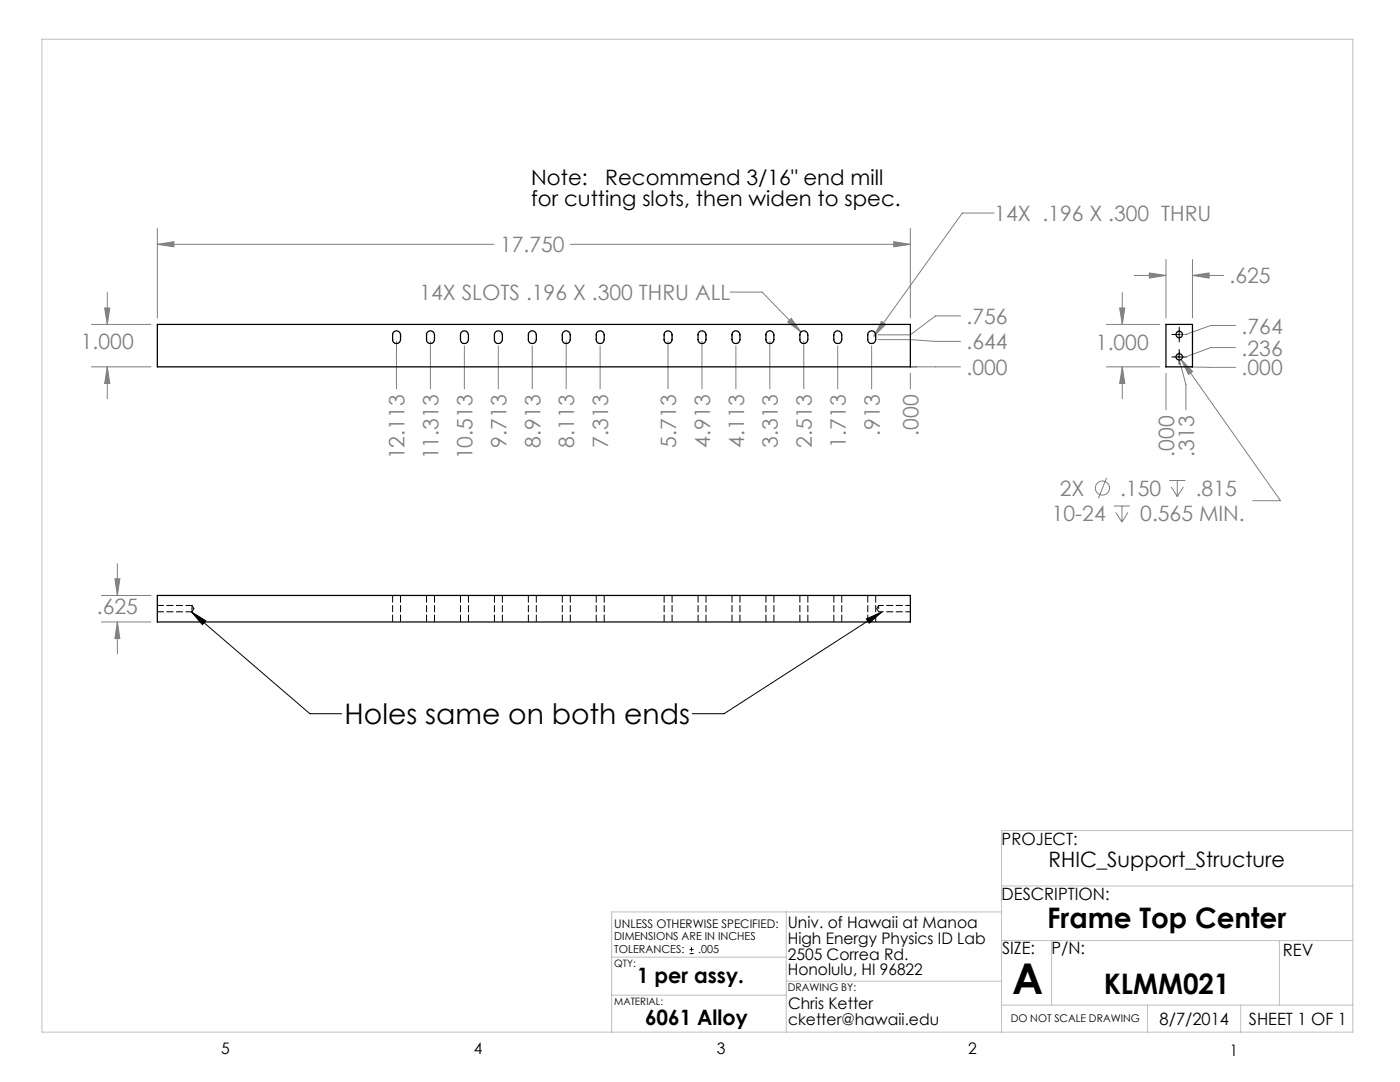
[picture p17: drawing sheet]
<svg xmlns="http://www.w3.org/2000/svg" width="279mm" height="216mm" viewBox="0 0 279 216" stroke-linecap="round" stroke-linejoin="round" font-family="sans-serif">
<defs><g id="words">
<text font-size="8.5" x="202" y="198.3">A</text>
<g font-size="5.6">
<text x="68.8" y="144.5">Holes same on both ends</text>
<text x="209" y="185.1">Frame Top Center</text>
<text x="220.3" y="198.4">KLMM021</text>
</g>
<g font-size="4.2">
<text x="106" y="36.8">Note:</text>
<text x="106" y="41">for cutting slots, then widen to spec.</text>
<text x="120.8" y="36.8">Recommend 3/16&quot; end mill</text>
<text x="209.3" y="173.1">RHIC_Support_Structure</text>
<text x="127.2" y="196.2">1 per assy.</text>
<text x="128.7" y="204.5">6061 Alloy</text>
</g>
<g font-size="4.2" fill="#808080">
<text x="198.4" y="44.1">14X .196 X .300 THRU</text>
<text x="99.8" y="50.3">17.750</text>
<text x="83.7" y="59.9">14X SLOTS .196 X .300 THRU ALL</text>
<text x="245.4" y="56.6">.625</text>
<text x="192.9" y="64.6">.756</text>
<text x="16.1" y="69.7">1.000</text>
<text x="192.9" y="69.7">.644</text>
<text x="218.7" y="69.9">1.000</text>
<text x="247.8" y="70.9">.236</text>
<text x="247.8" y="66.5">.764</text>
<text x="192.9" y="74.8">.000</text>
<text x="247.8" y="74.9">.000</text>
<text x="101.1" y="89.3" transform="rotate(-90 101.1 89.3)">9.713</text>
<text x="107.8" y="89.3" transform="rotate(-90 107.8 89.3)">8.913</text>
<text x="114.6" y="89.3" transform="rotate(-90 114.6 89.3)">8.113</text>
<text x="121.4" y="89.3" transform="rotate(-90 121.4 89.3)">7.313</text>
<text x="134.9" y="89.3" transform="rotate(-90 134.9 89.3)">5.713</text>
<text x="141.7" y="89.3" transform="rotate(-90 141.7 89.3)">4.913</text>
<text x="148.5" y="89.3" transform="rotate(-90 148.5 89.3)">4.113</text>
<text x="155.3" y="89.3" transform="rotate(-90 155.3 89.3)">3.313</text>
<text x="162" y="89.3" transform="rotate(-90 162 89.3)">2.513</text>
<text x="168.8" y="89.3" transform="rotate(-90 168.8 89.3)">1.713</text>
<text x="175.6" y="86.9" transform="rotate(-90 175.6 86.9)">.913</text>
<text x="183.3" y="86.9" transform="rotate(-90 183.3 86.9)">.000</text>
<text x="80.7" y="91.6" transform="rotate(-90 80.7 91.6)">12.113</text>
<text x="87.5" y="91.6" transform="rotate(-90 87.5 91.6)">11.313</text>
<text x="94.3" y="91.6" transform="rotate(-90 94.3 91.6)">10.513</text>
<text x="234.3" y="91.1" transform="rotate(-90 234.3 91.1)">.000</text>
<text x="238.3" y="91.1" transform="rotate(-90 238.3 91.1)">.313</text>
<text x="211.5" y="98.9">2X</text>
<text x="223.5" y="98.9">.150</text>
<text x="238.6" y="98.9">.815</text>
<text x="209.9" y="104">10-24</text>
<text x="227.6" y="104">0.565 MIN.</text>
<text x="19.3" y="122.5">.625</text>
</g>
<g font-size="3.4">
<text x="199.9" y="168.5">PROJECT:</text>
<text x="199.9" y="179.6">DESCRIPTION:</text>
<text x="200" y="190.5">SIZE:</text>
<text x="209.9" y="190.5">P/N:</text>
<text x="256" y="190.8">REV</text>
<text x="231.4" y="204.5">8/7/2014</text>
<text x="249.2" y="204.5">SHEET 1 OF 1</text>
</g>
<g font-size="3.2">
<text x="157.2" y="185.1">Univ. of Hawaii at Manoa</text>
<text x="157.2" y="188.3">High Energy Physics ID Lab</text>
<text x="157.2" y="191.5">2505 Correa Rd.</text>
<text x="157.2" y="194.6">Honolulu, HI 96822</text>
<text x="157.3" y="201.4">Chris Ketter</text>
<text x="157.3" y="204.6">cketter@hawaii.edu</text>
<text x="44.2" y="210.4">5</text>
<text x="94.6" y="210.3">4</text>
<text x="143.1" y="210.4">3</text>
<text x="193.2" y="210.3">2</text>
<text x="245.4" y="210.6">1</text>
</g>
<text font-size="2.4" x="122.6" y="185.1">UNLESS OTHERWISE SPECIFIED:</text>
<g font-size="2.2">
<text x="122.6" y="187.6">DIMENSIONS ARE IN INCHES</text>
<text x="122.6" y="190.3">TOLERANCES:</text>
<text x="139.4" y="190.3">.005</text>
</g>
<g font-size="2.1">
<text x="157.2" y="197.8">DRAWING BY:</text>
<text x="201.7" y="204">DO NOT SCALE DRAWING</text>
</g>
<g font-size="2">
<text x="122.6" y="192.9">QTY:</text>
<text x="122.6" y="200.5">MATERIAL:</text>
</g>
</g></defs>
<g fill="none" stroke="#808080" stroke-width=".2">
<path d="M21.4 58.4v6.3M31.4 48.8l3.3-.6v1zM31.4 45.6v17.9M31.4 48.8h67.2M113.8 48.8h67.9M145.7 58.3h6.4l7.7 8M178.4 48.2l3.3 .6-3.3 .4zM181.7 45.6v17.9M198.4 42.5h-6.3l-17.7 24.6M224 58.4v6.3M226.3 55h6.4M229.4 54.5l3.3 .5-3.3 .5z"/>
<path d="M232.7 51.8v11.7M238 51.8v11.7M238 55h6.2M238 55l3.3-.5v1zM18.2 73.2h11.9M18.2 64.7h11.9M20.9 61.5h1l-.5 3.2zM21.4 73.2l.5 3.3h-1zM21.4 73.2v6.4M79.1 68.1v9.5M85.9 68.1v9.5M92.7 69v8.6"/>
<path d="M99.4 69v8.6M106.2 69v8.6M113 68.1v9.5M119.8 69v8.6M133.3 68.1v9.5M140.1 68.1v9.5M146.9 69v8.6M153.6 68.1v9.5M157.9 63.5l1.9 2.8-2.6-2.1zM160.4 68.1v9.5M167.2 69v8.6M174 69v8.6"/>
<path d="M175.2 67.8h6.5l5 .3h5M175.9 64.1l.8 .6-2.3 2.4zM181.7 74.5v3.1M181.7 73.2h10M191.7 63h-5l-5 3.8h-6.5M220.8 73.2h10.6M220.8 64.7h10.6M223.4 61.5h1.1l-.5 3.2zM224 73.2v6.4M224 73.2l.5 3.3h-1.1zM232.7 74.5v7.3M235.3 71.4l1.4 5.4v5"/>
<path d="M235.7 71.7l19.9 28.2h-5.6M235.7 71.7l2.3 2.4-.8 .6zM236.7 73.2h-.1l10 .1M246.6 69.4h-5l-5 1.8h-1.1M246.6 64.9h-5l-5 1.8h-1.1M220.8 95.4l-1.6 4M233.4 95.9h3.2M233.8 97.2l1.1 1.9M234.9 95.9v3.2M236.2 97.2l-1.3 1.9M20.2 118.8h9.9M22.9 115.5h1l-.5 3.3z"/>
<path d="M23.4 112.5v6.3M222.3 101h3.2M222.7 102.2l1.2 2M223.9 101v3.2M225.1 102.2l-1.2 2M20.2 124.1h9.9M23.4 124.1l.5 3.3h-1zM23.4 124.1v6.4"/>
<circle cx="220" cy="97.4" r="1.41"/>
</g>
<path d="M233.9 66.7h2.9M233.9 71.2h2.9M235.3 65.3v2.9M235.3 69.7v3M38.2 122.1l23.6 20.3h6.4M38.2 122.1l2.9 1.8-.7 .7zM172.9 123.5l3.1-1.4-2.5 2.3zM176 122.1l-31.5 20.3h-6.4M137.6 190.3h.8M137.6 189.4h.8M138 189v.9" fill="none" stroke="#000" stroke-width=".2"/>
<g fill="none" stroke="#c0c0c0" stroke-width=".2">
<path d="M8.4 7.8h261.6v198.2h-261.6zM199.9 176.8h70.1M270 165.7h-70.1v40.3M122.1 198.6h34.8M122.1 191h34.8M156.9 182v24M156.9 195.8h43M199.9 182h-77.8v24M199.9 187.7h70.1M209.9 187.7v12.9M255.3 187.7v12.9M199.9 200.6h70.1"/>
<path d="M229 200.6v5.4M247.6 200.6v5.4"/>
</g>
<path d="M38.2 122.1l2.9 1.8-.7 .7zM172.9 123.5l3.1-1.4-2.5 2.3z" fill="#000"/>
<path d="M20.9 61.5h1l-.5 3.2zM21.4 73.2l.5 3.3h-1zM178.4 48.2l3.3 .6-3.3 .4zM31.4 48.8l3.3-.6v1zM157.9 63.5l-.7 .7 2.6 2.1zM175.9 64.1l-1.5 3 2.3-2.4zM235.7 71.7l1.5 3 .8-.6zM238 55l3.3-.5v1zM229.4 54.5l3.3 .5-3.3 .5zM223.4 61.5h1.1l-.5 3.2zM224 73.2l.5 3.3h-1.1zM22.9 115.5h1l-.5 3.3zM23.4 124.1l.5 3.3h-1z" fill="#808080"/>
<g fill="none" stroke="#000" stroke-width=".25">
<path d="M31.4 64.7h150.3v8.5h-150.3zM78.6 66.3a.8 .8 0 0 1 .8-.2 .8 .8 0 0 1 .5 .7v1a.79 .79 0 0 1-.8 .7 .79 .79 0 0 1-.7-.7v-1.3zM85.3 66.3a.8 .8 0 0 1 .9-.2 .8 .8 0 0 1 .5 .7v1a.79 .79 0 0 1-.8 .7 .79 .79 0 0 1-.8-.7l.1-1.3zM92.1 66.3a.8 .8 0 0 1 .9-.2 .8 .8 0 0 1 .5 .7v1a.79 .79 0 0 1-.8 .7 .79 .79 0 0 1-.8-.7v-1.3zM98.9 66.3a.8 .8 0 0 1 .9-.2 .8 .8 0 0 1 .5 .7v1a.79 .79 0 0 1-.8 .7 .79 .79 0 0 1-.8-.7v-1.3zM105.7 66.3a.8 .8 0 0 1 .8-.2 .8 .8 0 0 1 .5 .7v1a.79 .79 0 0 1-.8 .7 .79 .79 0 0 1-.8-.7l.1-1.3zM112.4 66.3a.8 .8 0 0 1 .9-.2 .8 .8 0 0 1 .5 .7v1a.79 .79 0 0 1-.8 .7 .79 .79 0 0 1-.8-.7l.1-1.3zM119.2 66.3a.8 .8 0 0 1 .9-.2 .8 .8 0 0 1 .5 .7v1a.79 .79 0 0 1-.8 .7 .79 .79 0 0 1-.8-.7v-1.3zM132.8 66.3a.8 .8 0 0 1 .8-.2 .8 .8 0 0 1 .5 .7v1a.79 .79 0 0 1-.8 .7 .79 .79 0 0 1-.8-.7l.1-1.3zM139.5 66.3a.8 .8 0 0 1 .9-.2 .8 .8 0 0 1 .5 .7v1a.79 .79 0 0 1-.8 .7 .79 .79 0 0 1-.8-.7v-1.3zM146.3 66.3a.8 .8 0 0 1 .9-.2 .8 .8 0 0 1 .5 .7v1a.79 .79 0 0 1-.8 .7 .79 .79 0 0 1-.8-.7v-1.3zM153.1 66.3a.8 .8 0 0 1 .8-.2 .8 .8 0 0 1 .5 .7v1a.79 .79 0 0 1-.7 .7 .79 .79 0 0 1-.8-.7v-1.3z"/>
<path d="M159.8 66.3a.8 .8 0 0 1 .9-.2 .8 .8 0 0 1 .5 .7v1a.79 .79 0 0 1-.8 .7 .79 .79 0 0 1-.8-.7l.1-1.3zM166.6 66.3a.8 .8 0 0 1 .9-.2 .8 .8 0 0 1 .5 .7v1a.79 .79 0 0 1-.8 .7 .79 .79 0 0 1-.8-.7v-1.3zM173.4 66.3a.8 .8 0 0 1 .9-.2 .8 .8 0 0 1 .5 .7v1a.79 .79 0 0 1-.8 .7 .79 .79 0 0 1-.8-.7v-1.3zM232.7 64.7h5.3v8.5h-5.3zM31.4 118.8h150.3v5.3h-150.3z"/>
<circle cx="235.3" cy="71.2" r=".63"/>
<circle cx="235.3" cy="66.8" r=".64"/>
</g>
<path d="M175.4 120.8v1.3" fill="none" stroke="#000" stroke-width=".2" stroke-dasharray="1.3 .6" stroke-dashoffset=".6"/>
<path d="M31.4 122.1h6.9M38.3 121.4v-.6M38.3 122.1v-.7M38.3 120.8h-6.9" fill="none" stroke="#000" stroke-width=".2" stroke-dasharray="1.3 .6"/>
<g fill="none" stroke="#000" stroke-width=".2" stroke-dasharray="1.3 .6" stroke-dashoffset="-.1">
<path d="M78.4 118.8v5.3M79.9 118.8v5.3M85.1 118.8v5.3M86.7 118.8v5.3M91.9 118.8v5.3M93.5 118.8v5.3M98.7 118.8v5.3M100.3 118.8v5.3M105.4 118.8v5.3M107 118.8v5.3M112.2 118.8v5.3M113.8 118.8v5.3"/>
<path d="M119 118.8v5.3M120.6 118.8v5.3M132.5 118.8v5.3M134.1 118.8v5.3M139.3 118.8v5.3M140.9 118.8v5.3M146.1 118.8v5.3M147.7 118.8v5.3M152.9 118.8v5.3M154.4 118.8v5.3M159.6 118.8v5.3M161.2 118.8v5.3"/>
<path d="M166.4 118.8v5.3M168 118.8v5.3M173.2 118.8v5.3M174.8 118.8v5.3"/>
</g>
<path d="M175.4 122.1h6.3M181.7 120.8h-6.3" fill="none" stroke="#000" stroke-width=".2" stroke-dasharray="1.3 .6" stroke-dashoffset=".3"/>
<path d="M38.3 122.1l.4-.7M38.7 121.4l-.4-.6M175 121.4l.4 .7M175.4 120.8l-.4 .6" fill="none" stroke="#000" stroke-width=".2" stroke-dasharray="1.3 .6" stroke-dashoffset=".4"/>
<use href="#words"/>
</svg>
